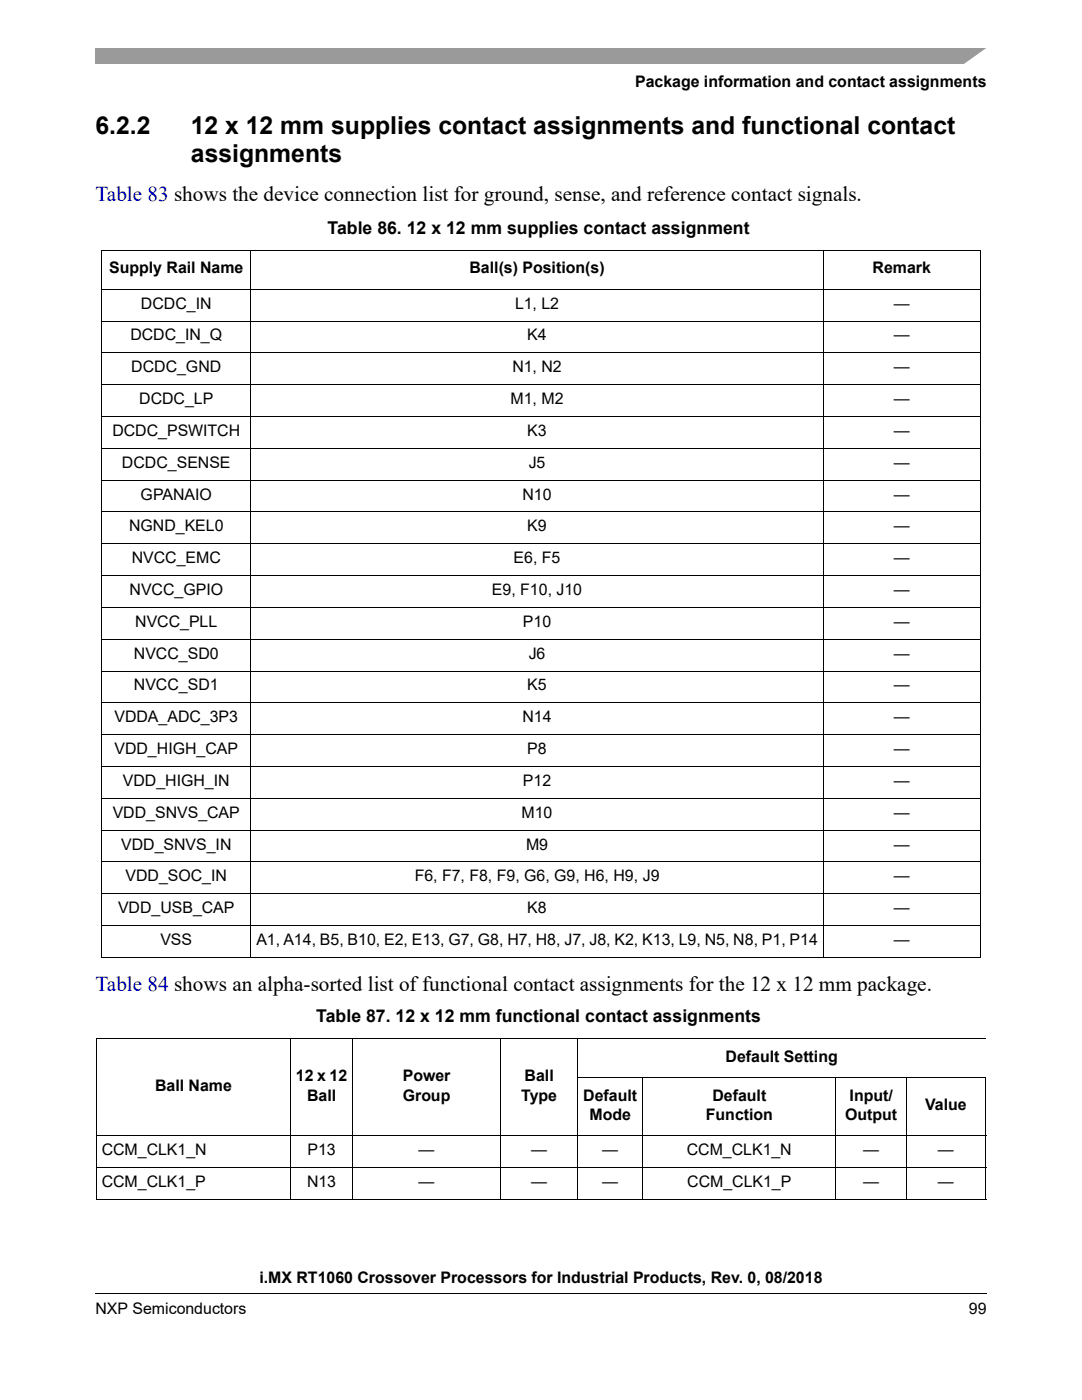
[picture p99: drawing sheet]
<svg xmlns="http://www.w3.org/2000/svg" width="216mm" height="279mm" viewBox="0 0 216 279" stroke-linecap="round" stroke-linejoin="round" font-family="sans-serif">
<defs><g id="words">
<g font-size="4.9">
<text x="19" y="26.8">6.2.2</text>
<text x="38.1" y="26.8">12 x 12 mm supplies contact assignments and functional contact</text>
<text x="38.1" y="32.4">assignments</text>
</g>
<g font-size="4.2" fill="#0000c2">
<text x="19" y="40.1">Table 83 shows the device connection list for ground, sense, and reference contact signals.</text>
<text x="19" y="197.8">Table 84 shows an alpha-sorted list of functional contact assignments for the 12 x 12 mm package.</text>
</g>
<g font-size="3.5">
<text x="65.4" y="46.7">Table 86. 12 x 12 mm supplies contact assignment</text>
<text x="63.1" y="204">Table 87. 12 x 12 mm functional contact assignments</text>
</g>
<g font-size="3.2">
<text x="126.7" y="17.4">Package information and contact assignments</text>
<text x="21.8" y="54.5">Supply Rail Name</text>
<text x="93.7" y="54.5">Ball(s) Position(s)</text>
<text x="174.1" y="54.5">Remark</text>
<text x="28.1" y="61.6">DCDC_IN</text>
<text x="102.8" y="61.6">L1, L2</text>
<text x="178.4" y="61.6">—</text>
<text x="26" y="67.9">DCDC_IN_Q</text>
<text x="105.2" y="67.9">K4</text>
<text x="178.4" y="67.9">—</text>
<text x="26.2" y="74.3">DCDC_GND</text>
<text x="102.2" y="74.3">N1, N2</text>
<text x="178.4" y="74.3">—</text>
<text x="27.8" y="80.6">DCDC_LP</text>
<text x="101.9" y="80.6">M1, M2</text>
<text x="178.4" y="80.6">—</text>
<text x="22.4" y="87">DCDC_PSWITCH</text>
<text x="105.2" y="87">K3</text>
<text x="178.4" y="87">—</text>
<text x="24.3" y="93.3">DCDC_SENSE</text>
<text x="105.5" y="93.3">J5</text>
<text x="178.4" y="93.3">—</text>
<text x="28.1" y="99.7">GPANAIO</text>
<text x="104.2" y="99.7">N10</text>
<text x="178.4" y="99.7">—</text>
<text x="25.8" y="106">NGND_KEL0</text>
<text x="105.2" y="106">K9</text>
<text x="178.4" y="106">—</text>
<text x="26.3" y="112.4">NVCC_EMC</text>
<text x="102.5" y="112.4">E6, F5</text>
<text x="178.4" y="112.4">—</text>
<text x="25.8" y="118.7">NVCC_GPIO</text>
<text x="98.2" y="118.7">E9, F10, J10</text>
<text x="178.4" y="118.7">—</text>
<text x="27" y="125.1">NVCC_PLL</text>
<text x="104.4" y="125.1">P10</text>
<text x="178.4" y="125.1">—</text>
<text x="26.7" y="131.4">NVCC_SD0</text>
<text x="105.5" y="131.4">J6</text>
<text x="178.4" y="131.4">—</text>
<text x="26.7" y="137.8">NVCC_SD1</text>
<text x="105.2" y="137.8">K5</text>
<text x="178.4" y="137.8">—</text>
<text x="22.8" y="144.1">VDDA_ADC_3P3</text>
<text x="104.2" y="144.1">N14</text>
<text x="178.4" y="144.1">—</text>
<text x="22.8" y="150.5">VDD_HIGH_CAP</text>
<text x="105.2" y="150.5">P8</text>
<text x="178.4" y="150.5">—</text>
<text x="24.5" y="156.8">VDD_HIGH_IN</text>
<text x="104.4" y="156.8">P12</text>
<text x="178.4" y="156.8">—</text>
<text x="22.5" y="163.2">VDD_SNVS_CAP</text>
<text x="104.1" y="163.2">M10</text>
<text x="178.4" y="163.2">—</text>
<text x="24.2" y="169.5">VDD_SNVS_IN</text>
<text x="105" y="169.5">M9</text>
<text x="178.4" y="169.5">—</text>
<text x="25" y="175.9">VDD_SOC_IN</text>
<text x="82.8" y="175.9">F6, F7, F8, F9, G6, G9, H6, H9, J9</text>
<text x="178.4" y="175.9">—</text>
<text x="23.6" y="182.2">VDD_USB_CAP</text>
<text x="105.2" y="182.2">K8</text>
<text x="178.4" y="182.2">—</text>
<text x="32" y="188.6">VSS</text>
<text x="51.2" y="188.6">A1, A14, B5, B10, E2, E13, G7, G8, H7, H8, J7, J8, K2, K13, L9, N5, N8, P1, P14</text>
<text x="178.4" y="188.6">—</text>
<text x="59.1" y="215.8">12 x 12</text>
<text x="80.4" y="215.8">Power</text>
<text x="104.7" y="215.8">Ball</text>
<text x="144.8" y="211.9">Default Setting</text>
<text x="30.9" y="217.7">Ball Name</text>
<text x="61.3" y="219.6">Ball</text>
<text x="80.4" y="219.6">Group</text>
<text x="104" y="219.6">Type</text>
<text x="116.4" y="219.6">Default</text>
<text x="142.2" y="219.6">Default</text>
<text x="169.5" y="219.6">Input/</text>
<text x="184.6" y="221.6">Value</text>
<text x="117.6" y="223.5">Mode</text>
<text x="140.8" y="223.5">Function</text>
<text x="168.6" y="223.5">Output</text>
<text x="20.3" y="230.6">CCM_CLK1_N</text>
<text x="61.3" y="230.6">P13</text>
<text x="83.5" y="230.6">—</text>
<text x="106" y="230.6">—</text>
<text x="120.2" y="230.6">—</text>
<text x="137" y="230.6">CCM_CLK1_N</text>
<text x="172.2" y="230.6">—</text>
<text x="187.2" y="230.6">—</text>
<text x="20.3" y="236.9">CCM_CLK1_P</text>
<text x="61.3" y="236.9">N13</text>
<text x="83.5" y="236.9">—</text>
<text x="106" y="236.9">—</text>
<text x="120.2" y="236.9">—</text>
<text x="137.1" y="236.9">CCM_CLK1_P</text>
<text x="172.2" y="236.9">—</text>
<text x="187.2" y="236.9">—</text>
<text x="51.8" y="256.1">i.MX RT1060 Crossover Processors for Industrial Products, Rev. 0, 08/2018</text>
<text x="19" y="262.3">NXP Semiconductors</text>
<text x="193.3" y="262.3">99</text>
</g>
</g></defs>
<path d="M19 258v.2z" fill="#000"/>
<path d="M19 258.1h177.8" fill="none" stroke="#000" stroke-width=".2"/>
<path d="M19 9.5h177.8v3.2h-177.8z" fill="#9a9a9a"/>
<path d="M192 13l5.3-3.8h1.5v3.8z" fill="#fff"/>
<g fill="#fff">
<path d="M20.3 50h29.8v7.7h-29.8z"/>
<path d="M50.1 50h114.1v7.7h-114.1z"/>
<path d="M164.2 50h31.4v7.7h-31.4z"/>
<path d="M20.3 57.7h29.8v6.4h-29.8z"/>
<path d="M50.1 57.7h114.1v6.4h-114.1z"/>
<path d="M164.2 57.7h31.4v6.4h-31.4z"/>
<path d="M20.3 64.1h29.8v6.3h-29.8z"/>
<path d="M50.1 64.1h114.1v6.3h-114.1z"/>
<path d="M164.2 64.1h31.4v6.3h-31.4z"/>
<path d="M20.3 70.4h29.8v6.4h-29.8z"/>
<path d="M50.1 70.4h114.1v6.4h-114.1z"/>
<path d="M164.2 70.4h31.4v6.4h-31.4z"/>
<path d="M20.3 76.8h29.8v6.3h-29.8z"/>
<path d="M50.1 76.8h114.1v6.3h-114.1z"/>
<path d="M164.2 76.8h31.4v6.3h-31.4z"/>
<path d="M20.3 83.1h29.8v6.4h-29.8z"/>
<path d="M50.1 83.1h114.1v6.4h-114.1z"/>
<path d="M164.2 83.1h31.4v6.4h-31.4z"/>
<path d="M20.3 89.5h29.8v6.3h-29.8z"/>
<path d="M50.1 89.5h114.1v6.3h-114.1z"/>
<path d="M164.2 89.5h31.4v6.3h-31.4z"/>
<path d="M20.3 95.8h29.8v6.4h-29.8z"/>
<path d="M50.1 95.8h114.1v6.4h-114.1z"/>
<path d="M164.2 95.8h31.4v6.4h-31.4z"/>
<path d="M20.3 102.2h29.8v6.3h-29.8z"/>
<path d="M50.1 102.2h114.1v6.3h-114.1z"/>
<path d="M164.2 102.2h31.4v6.3h-31.4z"/>
<path d="M20.3 108.5h29.8v6.4h-29.8z"/>
<path d="M50.1 108.5h114.1v6.4h-114.1z"/>
<path d="M164.2 108.5h31.4v6.4h-31.4z"/>
<path d="M20.3 114.9h29.8v6.3h-29.8z"/>
<path d="M50.1 114.9h114.1v6.3h-114.1z"/>
<path d="M164.2 114.9h31.4v6.3h-31.4z"/>
<path d="M20.3 121.2h29.8v6.4h-29.8z"/>
<path d="M50.1 121.2h114.1v6.4h-114.1z"/>
<path d="M164.2 121.2h31.4v6.4h-31.4z"/>
<path d="M20.3 127.6h29.8v6.3h-29.8z"/>
<path d="M50.1 127.6h114.1v6.3h-114.1z"/>
<path d="M164.2 127.6h31.4v6.3h-31.4z"/>
<path d="M20.3 133.9h29.8v6.4h-29.8z"/>
<path d="M50.1 133.9h114.1v6.4h-114.1z"/>
<path d="M164.2 133.9h31.4v6.4h-31.4z"/>
<path d="M20.3 140.3h29.8v6.3h-29.8z"/>
<path d="M50.1 140.3h114.1v6.3h-114.1z"/>
<path d="M164.2 140.3h31.4v6.3h-31.4z"/>
<path d="M20.3 146.6h29.8v6.4h-29.8z"/>
<path d="M50.1 146.6h114.1v6.4h-114.1z"/>
<path d="M164.2 146.6h31.4v6.4h-31.4z"/>
<path d="M20.3 153h29.8v6.3h-29.8z"/>
<path d="M50.1 153h114.1v6.3h-114.1z"/>
<path d="M164.2 153h31.4v6.3h-31.4z"/>
<path d="M20.3 159.3h29.8v6.4h-29.8z"/>
<path d="M50.1 159.3h114.1v6.4h-114.1z"/>
<path d="M164.2 159.3h31.4v6.4h-31.4z"/>
<path d="M20.3 165.7h29.8v6.3h-29.8z"/>
<path d="M50.1 165.7h114.1v6.3h-114.1z"/>
<path d="M164.2 165.7h31.4v6.3h-31.4z"/>
<path d="M20.3 172h29.8v6.4h-29.8z"/>
<path d="M50.1 172h114.1v6.4h-114.1z"/>
<path d="M164.2 172h31.4v6.4h-31.4z"/>
<path d="M20.3 178.4h29.8v6.3h-29.8z"/>
<path d="M50.1 178.4h114.1v6.3h-114.1z"/>
<path d="M164.2 178.4h31.4v6.3h-31.4z"/>
<path d="M20.3 184.7h29.8v6.4h-29.8z"/>
<path d="M50.1 184.7h114.1v6.4h-114.1z"/>
<path d="M164.2 184.7h31.4v6.4h-31.4z"/>
</g>
<g fill="none" stroke="#000" stroke-width=".2">
<path d="M20.2 50h175.5M20.2 57.7h175.5M20.3 50v141M50.1 49.9v141.3M164.2 49.9v141.3M195.6 50v141M20.2 64.1h175.5M20.2 70.4h175.5M20.2 76.8h175.5M20.2 83.1h175.5M20.2 89.5h175.5M20.2 95.8h175.5"/>
<path d="M20.2 102.2h175.5M20.2 108.5h175.5M20.2 114.9h175.5M20.2 121.2h175.5M20.2 127.6h175.5M20.2 133.9h175.5M20.2 140.3h175.5M20.2 146.6h175.5M20.2 153h175.5M20.2 159.3h175.5M20.2 165.7h175.5M20.2 172h175.5"/>
<path d="M20.2 178.4h175.5M20.2 184.7h175.5M20.2 191.1h175.5M19.1 207.3h177.6M19.2 207.4v31.9M58 207.2v32.3M70.4 207.2v32.3M99.9 207.2v32.3M115.2 215.1h81.6M115.3 207.2v32.3M128.3 215v24.5M166.8 215v24.5"/>
<path d="M180.8 215v24.5M196.7 215.1v24.2M19.1 226.7h177.7M19.1 233h177.7M19.1 239.4h177.7"/>
</g>
<use href="#words"/>
</svg>
